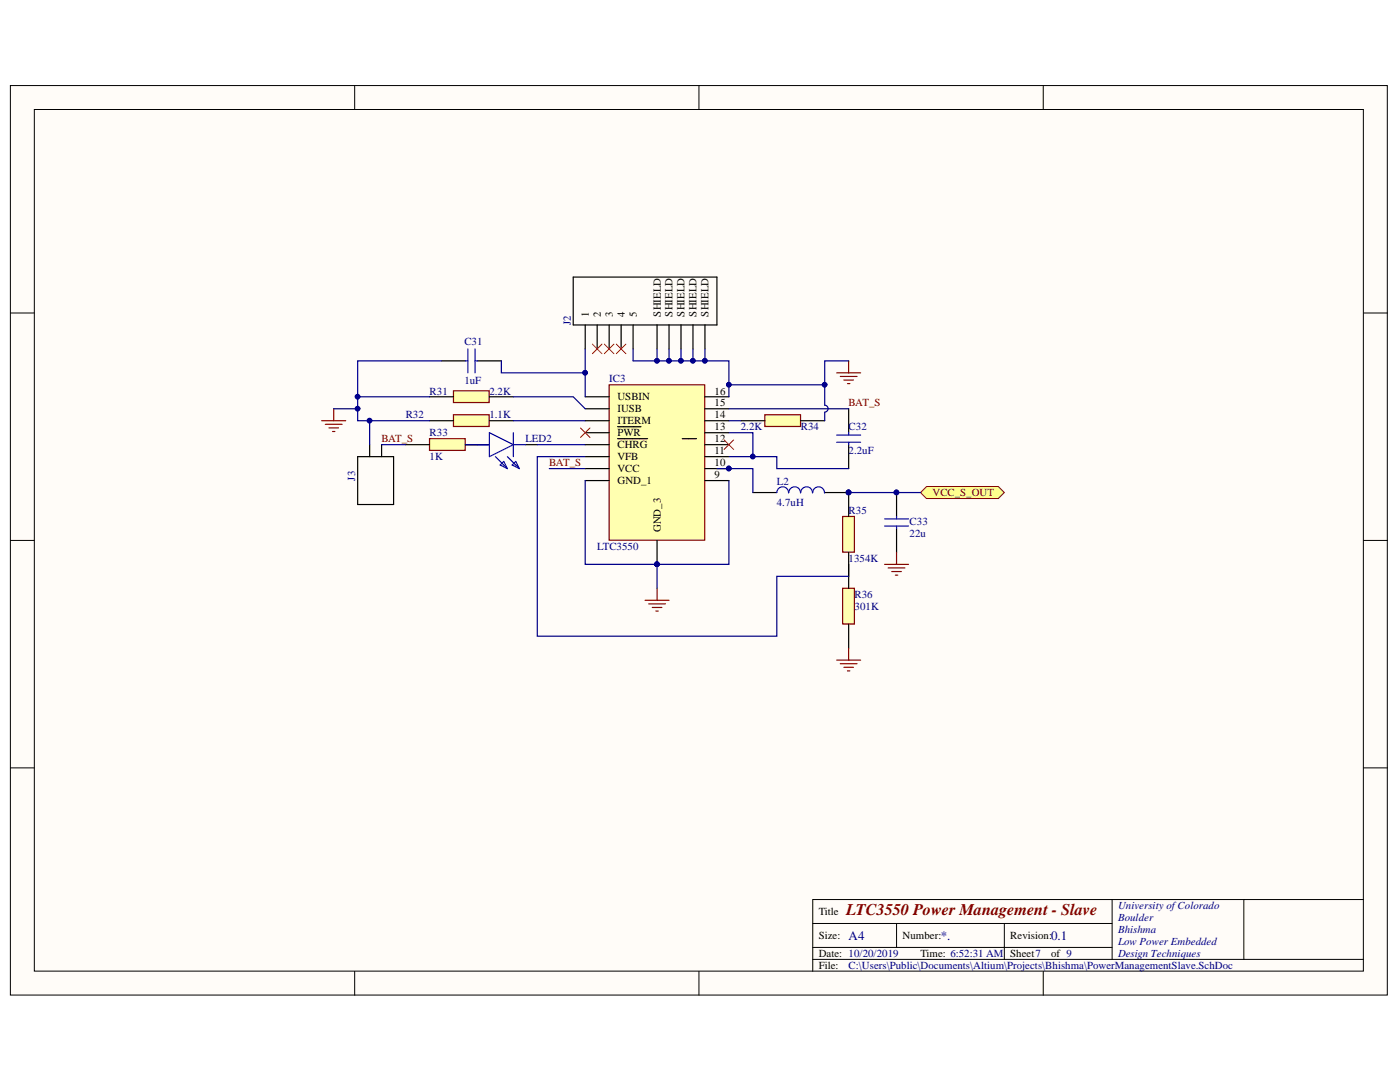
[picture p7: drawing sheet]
<svg xmlns="http://www.w3.org/2000/svg" width="279mm" height="216mm" viewBox="0 0 279 216" stroke-linecap="round" stroke-linejoin="round" font-family="sans-serif">
<defs><g id="words">
<text font-size="3.3" fill="#800000" x="168.9" y="182.6">LTC3550 Power Management - Slave</text>
<g font-size="2.6" fill="#000080">
<text x="169.4" y="187.5">A4</text>
<text x="187.8" y="187.5">*.</text>
<text x="209.8" y="187.5">0.1</text>
</g>
<g font-size="2.2" fill="#000080">
<text x="113.9" y="64.9" transform="rotate(-90 113.9 64.9)">J2</text>
<text x="92.7" y="68.9">C31</text>
<text x="92.7" y="76.6">1uF</text>
<text x="121.6" y="76.3">IC3</text>
<text x="81" y="83.5">R32</text>
<text x="85.7" y="78.7">R31</text>
<text x="97.7" y="78.7">2.2K</text>
<text x="97.7" y="83.5">1.1K</text>
<text x="85.7" y="87.1">R33</text>
<text x="104.8" y="88.3">LED2</text>
<text x="147.8" y="85.9">2.2K</text>
<text x="159.8" y="85.9">R34</text>
<text x="169.4" y="85.9">C32</text>
<text x="70.9" y="95.9" transform="rotate(-90 70.9 95.9)">J3</text>
<text x="85.7" y="91.8">1K</text>
<text x="169.4" y="90.6">2.2uF</text>
<text x="155" y="100.9">4.7uH</text>
<text x="155" y="96.7">L2</text>
<text x="169.4" y="102.6">R35</text>
<text x="181.5" y="107.1">22u</text>
<text x="181.5" y="104.8">C33</text>
<text x="119.2" y="109.7">LTC3550</text>
<text x="169.4" y="112.1">1354K</text>
<text x="170.5" y="119.3">R36</text>
<text x="170.5" y="121.7">301K</text>
<text x="223.1" y="181.4">University of Colorado</text>
<text x="223.1" y="183.8">Boulder</text>
<text x="223.1" y="186.2">Bhishma</text>
<text x="223.1" y="188.6">Low Power Embedded</text>
<text x="223.1" y="191">Design Techniques</text>
<text x="169.4" y="193.4">C:\Users\Public\Documents\Altium\Projects\Bhishma\PowerManagementSlave.SchDoc</text>
</g>
<g font-size="2.2">
<text x="117.5" y="63.2" transform="rotate(-90 117.5 63.2)">1</text>
<text x="119.9" y="63.2" transform="rotate(-90 119.9 63.2)">2</text>
<text x="122.3" y="63.2" transform="rotate(-90 122.3 63.2)">3</text>
<text x="124.7" y="63.2" transform="rotate(-90 124.7 63.2)">4</text>
<text x="127.1" y="63.2" transform="rotate(-90 127.1 63.2)">5</text>
<text x="131.9" y="63.2" transform="rotate(-90 131.9 63.2)">SHIELD</text>
<text x="134.2" y="63.2" transform="rotate(-90 134.2 63.2)">SHIELD</text>
<text x="136.6" y="63.2" transform="rotate(-90 136.6 63.2)">SHIELD</text>
<text x="139" y="63.2" transform="rotate(-90 139 63.2)">SHIELD</text>
<text x="141.4" y="63.2" transform="rotate(-90 141.4 63.2)">SHIELD</text>
<text x="123.2" y="79.9">USBIN</text>
<text x="123.2" y="82.3">IUSB</text>
<text x="142.6" y="78.7">16</text>
<text x="142.6" y="81.1">15</text>
<text x="142.6" y="83.5">14</text>
<text x="123.2" y="84.7">ITERM</text>
<text x="123.2" y="87.1">PWR</text>
<text x="123.2" y="89.5">CHRG</text>
<text x="142.6" y="85.9">13</text>
<text x="142.6" y="88.3">12</text>
<text x="123.2" y="91.8">VFB</text>
<text x="123.2" y="94.2">VCC</text>
<text x="142.6" y="90.6">11</text>
<text x="142.6" y="93.1">10</text>
<text x="142.6" y="95.4">9</text>
<text x="123.2" y="96.6">GND_1</text>
<text x="131.9" y="106.1" transform="rotate(-90 131.9 106.1)">GND_3</text>
<text x="163.4" y="182.6">Title</text>
<text x="163.4" y="187.4">Size:</text>
<text x="163.4" y="191">Date: 10/20/2019</text>
<text x="180.1" y="187.4">Number:</text>
<text x="183.7" y="191">Time: 6:52:31 AM</text>
<text x="201.6" y="187.4">Revision:</text>
<text x="201.6" y="191">Sheet7</text>
<text x="209.8" y="191">of 9</text>
<text x="163.4" y="193.4">File:</text>
</g>
<g font-size="2.2" fill="#800000">
<text x="169.4" y="81.1">BAT_S</text>
<text x="76.1" y="88.3">BAT_S</text>
<text x="109.6" y="93.1">BAT_S</text>
<text x="186.1" y="99">VCC_S_OUT</text>
</g>
</g></defs>
<g fill="#fffcf8" stroke="#000" stroke-width=".2">
<path d="M2.1 17.1h274.8v181.5h-274.8z"/>
<path d="M6.9 21.8h265.2v172h-265.2z"/>
</g>
<g fill="none" stroke="#000" stroke-width=".2">
<path d="M70.8 17.1v4.7M139.5 17.1v4.7M208.2 17.1v4.7M2.1 62.5h4.8M272.1 62.5h4.8M2.1 107.8h4.8M272.1 107.8h4.8M2.1 153.2h4.8M272.1 153.2h4.8M221.9 179.5v11.9M248.2 179.5h-86v14.3M272.1 179.5h-23.9v11.9"/>
<path d="M70.8 193.8v4.8M139.5 193.8v4.8M162.2 184.3h59.7M162.2 191.4h109.9M162.2 189h59.7M178.9 184.3v4.7M200.4 184.3v7.1M208.2 193.8v4.8"/>
</g>
<path d="M121.6 76.8h19v31h-19z" fill="#ffffb0" stroke="#800000" stroke-width=".24"/>
<g fill="none" stroke="#000" stroke-width=".24">
<path d="M116.8 79.2h4.8M140.7 79.2h4.8M116.8 81.6h4.8M116.8 84h4.8M116.8 86.3h4.8M116.8 88.7h4.8M116.8 91.1h4.8M116.8 93.5h4.8M116.8 95.9h4.8M123.2 85.1h4.7M123.2 87.5h6M136.1 87.5h2.9"/>
<path d="M140.7 81.6h4.8M140.7 84h4.8M140.7 86.3h4.8M140.7 88.7h4.8M140.7 91.1h4.8M140.7 93.5h4.8M140.7 95.9h4.8M131.1 107.8v4.8"/>
</g>
<g fill="#000080" stroke="#000080" stroke-width=".2">
<circle cx="131.1" cy="112.6" r=".45"/>
<circle cx="145.4" cy="93.5" r=".45"/>
</g>
<path d="M90.5 78h7.1v2.3h-7.1z" fill="#ffffb0" stroke="#800000" stroke-width=".24"/>
<path d="M85.7 79.2h4.8M97.7 79.2h4.7" fill="none" stroke="#000" stroke-width=".24"/>
<path d="M85.7 87.5h7.1v2.4h-7.1z" fill="#ffffb0" stroke="#800000" stroke-width=".24"/>
<path d="M80.9 88.7h4.8M92.9 88.7h4.8" fill="none" stroke="#000" stroke-width=".24"/>
<path d="M152.6 82.8h7.2v2.3h-7.2z" fill="#ffffb0" stroke="#800000" stroke-width=".24"/>
<path d="M147.9 84h4.7M159.8 84h4.8" fill="none" stroke="#000" stroke-width=".24"/>
<path d="M90.5 82.8h7.1v2.3h-7.1z" fill="#ffffb0" stroke="#800000" stroke-width=".24"/>
<path d="M88.1 72h4.8M95.3 72h4.8M85.7 84h4.8M97.7 84h4.7M169.4 81.6v4.7M169.4 88.7v4.8" fill="none" stroke="#000" stroke-width=".24"/>
<path d="M92.9 72h.5M93.4 69.6v4.8M94.8 69.6v4.8M94.8 72h.5M167 86.8h4.8M167 88.3h4.8M169.4 86.3v.5M169.4 88.3v.4" fill="none" stroke="#00f" stroke-width=".24"/>
<path d="M168.2 103.1h2.3v7.1h-2.3z" fill="#ffffb0" stroke="#800000" stroke-width=".24"/>
<path d="M169.4 98.3v4.8M169.4 110.2v4.8" fill="none" stroke="#000" stroke-width=".24"/>
<circle cx="169.3" cy="98.3" r=".45" fill="#000080" stroke="#000080" stroke-width=".2"/>
<path d="M168.2 117.4h2.3v7.1h-2.3z" fill="#ffffb0" stroke="#800000" stroke-width=".24"/>
<g fill="none" stroke="#000" stroke-width=".24">
<path d="M114.4 55.3h28.7v9.5h-28.7zM116.8 64.8v4.8M119.2 64.8v4.8M121.6 64.8v4.8M124 64.8v4.8M126.3 64.8v4.8M131.1 64.8v4.8M133.5 64.8v4.8M135.9 64.8v4.8M138.3 64.8v4.8M140.7 64.8v4.8M71.4 91.1h7.1v9.6h-7.1z"/>
<path d="M73.8 88.7v2.4M76.2 88.7v2.4M92.9 88.7h2.4M104.8 88.7h2.4M150.2 98.3h4.8M164.6 98.3h4.8M178.9 98.3v4.8M169.4 112.6v4.8M178.9 105.4v4.8M169.4 124.6v4.7"/>
</g>
<g fill="none" stroke="#00f" stroke-width=".24">
<path d="M95.3 88.7h2.4M97.7 86.3l4.7 2.4-4.7 2.4zM98.9 91.1l2.4 2.4M99.8 92.8l.7-.7 .8 1.4zM101.3 91.1l2.3 2.4M102.2 92.8l.7-.7 .7 1.4zM102.4 86.3v4.8M102.4 88.7h2.4M155 98.3a1.17 1.17 0 0 1 1.2-1.2 1.17 1.17 0 0 1 1.2 1.3M157.4 98.3a1.17 1.17 0 0 1 1.2-1.2 1.17 1.17 0 0 1 1.2 1.3M159.8 98.3a1.17 1.17 0 0 1 1.2-1.2 1.17 1.17 0 0 1 1.1 1.3M162.2 98.3a1.17 1.17 0 0 1 1.2-1.2 1.17 1.17 0 0 1 1.1 1.3"/>
<path d="M176.5 105h4.8M176.5 103.5h4.8M178.9 103.1v.4M178.9 105v.4"/>
</g>
<path d="M118.2 68.7l1.9 1.9M120.1 68.7l-1.9 1.9M120.6 68.7l1.9 1.9M122.5 68.7l-1.9 1.9M123 68.7l1.9 1.9M124.9 68.7l-1.9 1.9M115.8 85.4l1.9 1.9M117.7 85.4l-1.9 1.9M144.5 87.8l1.9 1.9M146.4 87.8l-1.9 1.9" fill="none" stroke="#f00" stroke-width=".2"/>
<g fill="none" stroke="#800000" stroke-width=".24">
<path d="M167 74.4h4.8M167.7 75.1h3.3M168.4 75.8h1.9M169.1 76.5h.5M169.4 72v2.4M64.2 84h4.8M64.9 84.7h3.4M65.6 85.4h2M66.4 86.1h.4M66.6 81.6v2.4M128.7 119.8h4.8M131.1 117.4v2.4"/>
<path d="M129.5 120.5h3.3M130.2 121.2h1.9M130.9 121.9h.5M167 131.7h4.8M167.7 132.4h3.3M168.4 133.2h1.9M169.1 133.9h.5M169.4 129.3v2.4"/>
</g>
<g fill="#000080" stroke="#000080" stroke-width=".2">
<circle cx="169.3" cy="98.3" r=".45"/>
<circle cx="178.9" cy="98.3" r=".45"/>
</g>
<path d="M183.7 98.3l1.2-1.2h14.3l1.2 1.2-1.2 1.2h-14.3z" fill-rule="evenodd" fill="#ffff80" stroke="#800000" stroke-width=".2"/>
<path d="M176.5 112.6h4.8M177.3 113.3h3.3M178 114h1.9M178.7 114.8h.5M178.9 110.2v2.4" fill="none" stroke="#800000" stroke-width=".24"/>
<g fill="none" stroke="#000080" stroke-width=".24">
<path d="M85.7 79.2h-14.3v4.8h14.3M88.1 72h-16.7v7.2M100.1 72v2.4h16.7M102.4 79.2h12l2.4 2.4M116.8 69.6v9.6M126.3 69.6v2.4h19.2v4.8h19.1v4a.69 .69 0 0 1 .7 .7 .69 .69 0 0 1-.7 .7M131.1 69.6v2.4M133.5 69.6v2.4M135.9 69.6v2.4M138.3 69.6v2.4M140.7 69.6v2.4M145.5 76.8v2.4"/>
<path d="M169.4 72h-4.8v4.8M66.6 81.6h4.8M73.8 84v4.7M76.2 88.7h4.7M92.9 88.7h4.8M102.4 84h14.4M107.2 88.7h9.6M109.6 93.5h7.2M116.8 95.9v16.7h14.3v4.8M116.8 91.1h-9.6v35.8h47.8v-11.9h14.4M143.1 93.5h7.1v4.8M145.5 95.9v16.7h-14.4"/>
<path d="M145.5 86.3h4.7v4.8h-4.7M145.5 84h2.4M145.5 81.6h23.9M150.2 91.1h4.8v2.4h14.4M164.6 82.3v1.7M169.4 98.3h14.3"/>
</g>
<g fill="#000080" stroke="#000080" stroke-width=".2">
<circle cx="131.1" cy="112.6" r=".45"/>
<circle cx="150.2" cy="91.1" r=".45"/>
<circle cx="73.7" cy="83.9" r=".45"/>
<circle cx="71.4" cy="81.5" r=".45"/>
<circle cx="71.4" cy="79.2" r=".45"/>
<circle cx="145.4" cy="76.8" r=".45"/>
<circle cx="164.6" cy="76.8" r=".45"/>
<circle cx="116.8" cy="74.4" r=".45"/>
<circle cx="169.3" cy="98.3" r=".45"/>
<circle cx="178.9" cy="98.3" r=".45"/>
<circle cx="145.4" cy="93.5" r=".45"/>
<circle cx="140.7" cy="72" r=".45"/>
<circle cx="138.3" cy="72" r=".45"/>
<circle cx="135.9" cy="72" r=".45"/>
<circle cx="133.5" cy="72" r=".45"/>
<circle cx="131.1" cy="72" r=".45"/>
</g>
<use href="#words"/>
</svg>
